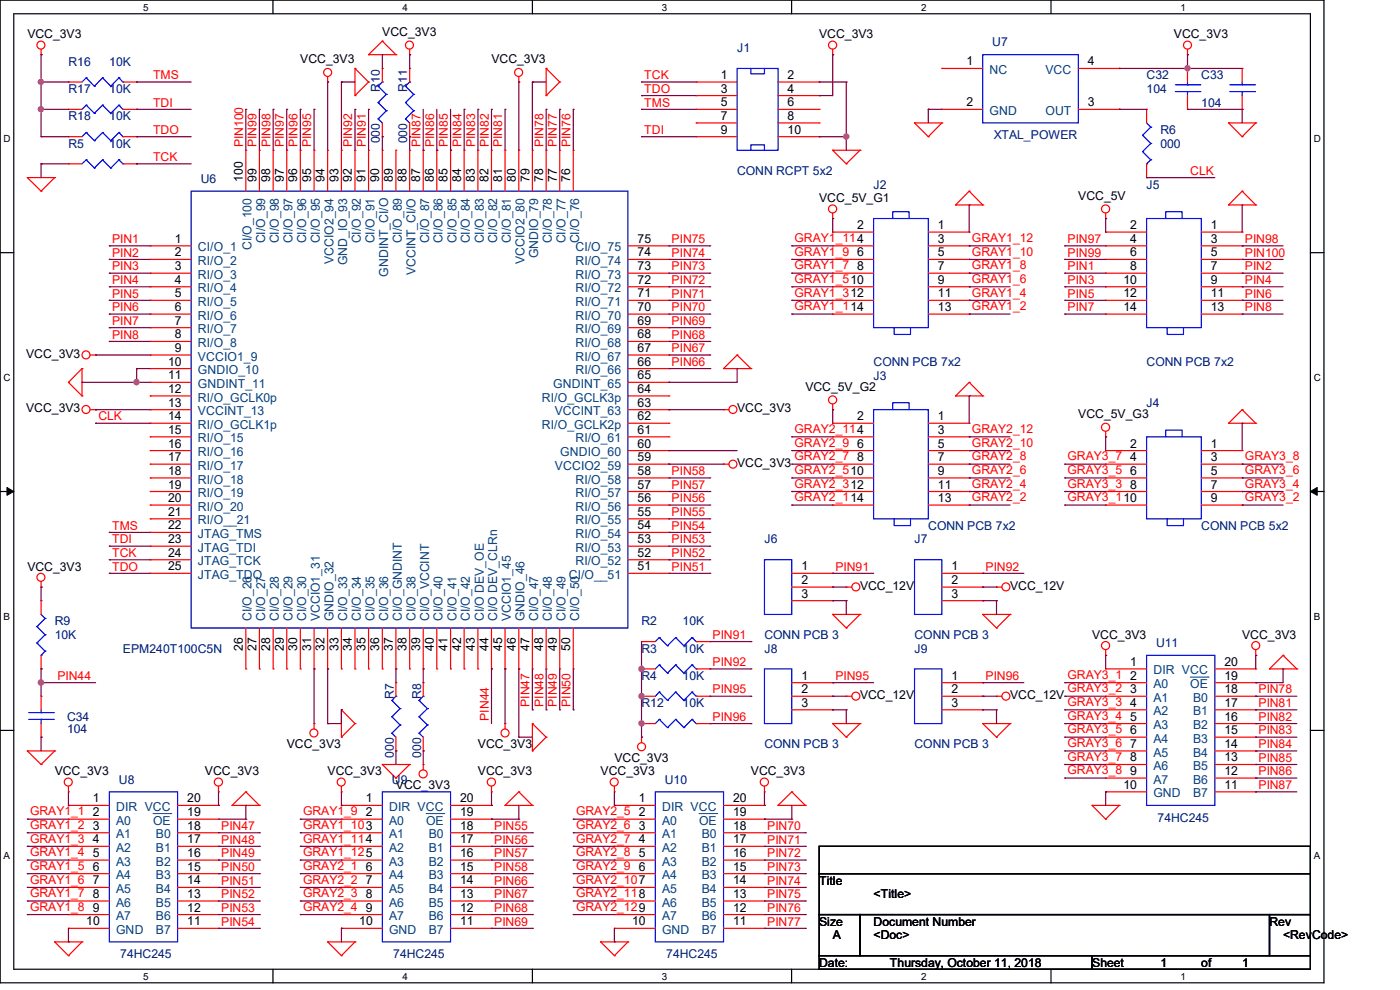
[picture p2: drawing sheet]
<svg xmlns="http://www.w3.org/2000/svg" width="297mm" height="210mm" viewBox="0 0 297 210" stroke-linecap="round" stroke-linejoin="round" font-family="sans-serif">
<defs><g id="words">
<g font-size="2.6">
<text x="5.8" y="8.1">VCC_3V3</text>
<text x="81.1" y="7.6">VCC_3V3</text>
<text x="173.8" y="8.1">VCC_3V3</text>
<text x="249" y="8.1">VCC_3V3</text>
<text x="63.7" y="13.4">VCC_3V3</text>
<text x="104.3" y="13.4">VCC_3V3</text>
<text x="152.9" y="16.8">1</text>
<text x="167.1" y="16.8">2</text>
<text x="205" y="13.9">1</text>
<text x="230.8" y="13.9">4</text>
<text x="152.9" y="19.6">3</text>
<text x="152.9" y="22.6">5</text>
<text x="167.1" y="19.6">4</text>
<text x="167.1" y="22.6">6</text>
<text x="205" y="22.6">2</text>
<text x="230.8" y="22.6">3</text>
<text x="152.9" y="25.4">7</text>
<text x="152.9" y="28.4">9</text>
<text x="167.1" y="25.4">8</text>
<text x="167.1" y="28.4">10</text>
<text x="51.5" y="38.5" transform="rotate(-90 51.5 38.5)">100</text>
<text x="54.4" y="38.5" transform="rotate(-90 54.4 38.5)">99</text>
<text x="57.3" y="38.5" transform="rotate(-90 57.3 38.5)">98</text>
<text x="60.2" y="38.5" transform="rotate(-90 60.2 38.5)">97</text>
<text x="63.1" y="38.5" transform="rotate(-90 63.1 38.5)">96</text>
<text x="66" y="38.5" transform="rotate(-90 66 38.5)">95</text>
<text x="68.9" y="38.5" transform="rotate(-90 68.9 38.5)">94</text>
<text x="71.8" y="38.5" transform="rotate(-90 71.8 38.5)">93</text>
<text x="74.7" y="38.5" transform="rotate(-90 74.7 38.5)">92</text>
<text x="77.6" y="38.5" transform="rotate(-90 77.6 38.5)">91</text>
<text x="80.5" y="38.5" transform="rotate(-90 80.5 38.5)">90</text>
<text x="83.4" y="38.5" transform="rotate(-90 83.4 38.5)">89</text>
<text x="86.3" y="38.5" transform="rotate(-90 86.3 38.5)">88</text>
<text x="89.2" y="38.5" transform="rotate(-90 89.2 38.5)">87</text>
<text x="92" y="38.5" transform="rotate(-90 92 38.5)">86</text>
<text x="95" y="38.5" transform="rotate(-90 95 38.5)">85</text>
<text x="97.8" y="38.5" transform="rotate(-90 97.8 38.5)">84</text>
<text x="100.8" y="38.5" transform="rotate(-90 100.8 38.5)">83</text>
<text x="103.6" y="38.5" transform="rotate(-90 103.6 38.5)">82</text>
<text x="106.5" y="38.5" transform="rotate(-90 106.5 38.5)">81</text>
<text x="109.4" y="38.5" transform="rotate(-90 109.4 38.5)">80</text>
<text x="112.3" y="38.5" transform="rotate(-90 112.3 38.5)">79</text>
<text x="115.2" y="38.5" transform="rotate(-90 115.2 38.5)">78</text>
<text x="118.1" y="38.5" transform="rotate(-90 118.1 38.5)">77</text>
<text x="121" y="38.5" transform="rotate(-90 121 38.5)">76</text>
<text x="173.8" y="42.9">VCC_5V_G1</text>
<text x="228.8" y="42.3">VCC_5V</text>
<text x="37.1" y="51.5">1</text>
<text x="135.3" y="51.5">75</text>
<text x="181.9" y="48.6">2</text>
<text x="199" y="48.6">1</text>
<text x="199" y="51.5">3</text>
<text x="239.8" y="48.6">2</text>
<text x="239.8" y="51.5">4</text>
<text x="256.9" y="48.6">1</text>
<text x="256.9" y="51.5">3</text>
<text x="37.1" y="54.4">2</text>
<text x="37.1" y="57.3">3</text>
<text x="135.3" y="57.3">73</text>
<text x="135.3" y="54.4">74</text>
<text x="181.9" y="54.4">6</text>
<text x="181.9" y="57.3">8</text>
<text x="199" y="54.4">5</text>
<text x="199" y="57.3">7</text>
<text x="239.8" y="54.4">6</text>
<text x="239.8" y="57.3">8</text>
<text x="256.9" y="54.4">5</text>
<text x="256.9" y="57.3">7</text>
<text x="37.1" y="60.2">4</text>
<text x="37.1" y="63.1">5</text>
<text x="37.1" y="66">6</text>
<text x="135.3" y="66">70</text>
<text x="135.3" y="63.1">71</text>
<text x="135.3" y="60.2">72</text>
<text x="199" y="60.2">9</text>
<text x="199" y="63.1">11</text>
<text x="199" y="66">13</text>
<text x="238.3" y="60.2">10</text>
<text x="238.3" y="63.1">12</text>
<text x="238.3" y="66">14</text>
<text x="256.9" y="60.2">9</text>
<text x="256.9" y="63.1">11</text>
<text x="256.9" y="66">13</text>
<text x="37.1" y="68.9">7</text>
<text x="37.1" y="71.8">8</text>
<text x="135.3" y="71.8">68</text>
<text x="135.3" y="68.9">69</text>
<text x="5.5" y="75.9">VCC_3V3</text>
<text x="35.6" y="77.6">10</text>
<text x="37.1" y="74.7">9</text>
<text x="135.3" y="77.6">66</text>
<text x="135.3" y="74.7">67</text>
<text x="35.6" y="80.5">11</text>
<text x="35.6" y="83.4">12</text>
<text x="135.3" y="83.4">64</text>
<text x="135.3" y="80.5">65</text>
<text x="170.9" y="82.8">VCC_5V_G2</text>
<text x="5.5" y="87.5">VCC_3V3</text>
<text x="35.6" y="86.3">13</text>
<text x="35.6" y="89.2">14</text>
<text x="135.3" y="89.2">62</text>
<text x="135.3" y="86.3">63</text>
<text x="156.4" y="87.5">VCC_3V3</text>
<text x="181.9" y="89.2">2</text>
<text x="199" y="89.2">1</text>
<text x="228.8" y="88.6">VCC_5V_G3</text>
<text x="35.6" y="92">15</text>
<text x="35.6" y="95">16</text>
<text x="135.3" y="95">60</text>
<text x="135.3" y="92">61</text>
<text x="181.9" y="95">6</text>
<text x="199" y="92">3</text>
<text x="199" y="95">5</text>
<text x="239.8" y="95">2</text>
<text x="256.9" y="95">1</text>
<text x="35.6" y="97.8">17</text>
<text x="35.6" y="100.8">18</text>
<text x="135.3" y="100.8">58</text>
<text x="135.3" y="97.8">59</text>
<text x="156.4" y="99.1">VCC_3V3</text>
<text x="181.9" y="97.8">8</text>
<text x="199" y="97.8">7</text>
<text x="199" y="100.8">9</text>
<text x="239.8" y="97.8">4</text>
<text x="239.8" y="100.8">6</text>
<text x="256.9" y="97.8">3</text>
<text x="256.9" y="100.8">5</text>
<text x="35.6" y="103.6">19</text>
<text x="35.6" y="106.5">20</text>
<text x="135.3" y="106.5">56</text>
<text x="135.3" y="103.6">57</text>
<text x="199" y="103.6">11</text>
<text x="199" y="106.5">13</text>
<text x="239.8" y="103.6">8</text>
<text x="256.9" y="103.6">7</text>
<text x="256.9" y="106.5">9</text>
<text x="35.6" y="109.4">21</text>
<text x="35.6" y="112.3">22</text>
<text x="135.3" y="112.3">54</text>
<text x="135.3" y="109.4">55</text>
<text x="35.6" y="115.2">23</text>
<text x="35.6" y="118.1">24</text>
<text x="135.3" y="118.1">52</text>
<text x="135.3" y="115.2">53</text>
<text x="5.8" y="121.1">VCC_3V3</text>
<text x="35.6" y="121">25</text>
<text x="135.3" y="121">51</text>
<text x="170" y="121">1</text>
<text x="170" y="123.9">2</text>
<text x="182.5" y="125.1">VCC_12V</text>
<text x="201.8" y="121">1</text>
<text x="201.8" y="123.9">2</text>
<text x="214.3" y="125.1">VCC_12V</text>
<text x="170" y="126.8">3</text>
<text x="201.8" y="126.8">3</text>
<text x="231.7" y="135.6">VCC_3V3</text>
<text x="263.5" y="135.6">VCC_3V3</text>
<text x="51.5" y="138.1" transform="rotate(-90 51.5 138.1)">26</text>
<text x="54.4" y="138.1" transform="rotate(-90 54.4 138.1)">27</text>
<text x="57.3" y="138.1" transform="rotate(-90 57.3 138.1)">28</text>
<text x="60.2" y="138.1" transform="rotate(-90 60.2 138.1)">29</text>
<text x="63.1" y="138.1" transform="rotate(-90 63.1 138.1)">30</text>
<text x="66" y="138.1" transform="rotate(-90 66 138.1)">31</text>
<text x="68.9" y="138.1" transform="rotate(-90 68.9 138.1)">32</text>
<text x="71.8" y="138.1" transform="rotate(-90 71.8 138.1)">33</text>
<text x="74.7" y="138.1" transform="rotate(-90 74.7 138.1)">34</text>
<text x="77.6" y="138.1" transform="rotate(-90 77.6 138.1)">35</text>
<text x="80.5" y="138.1" transform="rotate(-90 80.5 138.1)">36</text>
<text x="83.4" y="138.1" transform="rotate(-90 83.4 138.1)">37</text>
<text x="86.3" y="138.1" transform="rotate(-90 86.3 138.1)">38</text>
<text x="89.2" y="138.1" transform="rotate(-90 89.2 138.1)">39</text>
<text x="92" y="138.1" transform="rotate(-90 92 138.1)">40</text>
<text x="95" y="138.1" transform="rotate(-90 95 138.1)">41</text>
<text x="97.8" y="138.1" transform="rotate(-90 97.8 138.1)">42</text>
<text x="100.8" y="138.1" transform="rotate(-90 100.8 138.1)">43</text>
<text x="103.6" y="138.1" transform="rotate(-90 103.6 138.1)">44</text>
<text x="106.5" y="138.1" transform="rotate(-90 106.5 138.1)">45</text>
<text x="109.4" y="138.1" transform="rotate(-90 109.4 138.1)">46</text>
<text x="112.3" y="138.1" transform="rotate(-90 112.3 138.1)">47</text>
<text x="115.2" y="138.1" transform="rotate(-90 115.2 138.1)">48</text>
<text x="118.1" y="138.1" transform="rotate(-90 118.1 138.1)">49</text>
<text x="121" y="138.1" transform="rotate(-90 121 138.1)">50</text>
<text x="239.8" y="141.3">1</text>
<text x="259.8" y="141.3">20</text>
<text x="170" y="144.2">1</text>
<text x="170" y="147.1">2</text>
<text x="170" y="149.9">3</text>
<text x="182.5" y="148.3">VCC_12V</text>
<text x="201.8" y="144.2">1</text>
<text x="201.8" y="147.1">2</text>
<text x="201.8" y="149.9">3</text>
<text x="214.3" y="148.3">VCC_12V</text>
<text x="239.8" y="144.2">2</text>
<text x="239.8" y="147.1">3</text>
<text x="239.8" y="149.9">4</text>
<text x="259.8" y="149.9">17</text>
<text x="259.8" y="147.1">18</text>
<text x="259.8" y="144.2">19</text>
<text x="239.8" y="152.9">5</text>
<text x="239.8" y="155.7">6</text>
<text x="259.8" y="155.7">15</text>
<text x="259.8" y="152.9">16</text>
<text x="60.8" y="158.7">VCC_3V3</text>
<text x="101.4" y="158.7">VCC_3V3</text>
<text x="130.3" y="161.6">VCC_3V3</text>
<text x="239.8" y="158.7">7</text>
<text x="239.8" y="161.5">8</text>
<text x="259.8" y="161.5">13</text>
<text x="259.8" y="158.7">14</text>
<text x="11.6" y="164.5">VCC_3V3</text>
<text x="43.5" y="164.5">VCC_3V3</text>
<text x="69.5" y="164.5">VCC_3V3</text>
<text x="84" y="167.4">VCC_3V3</text>
<text x="101.4" y="164.5">VCC_3V3</text>
<text x="127.4" y="164.5">VCC_3V3</text>
<text x="159.3" y="164.5">VCC_3V3</text>
<text x="238.3" y="167.3">10</text>
<text x="239.8" y="164.4">9</text>
<text x="259.8" y="167.3">11</text>
<text x="259.8" y="164.4">12</text>
<text x="19.7" y="170.2">1</text>
<text x="19.7" y="173.1">2</text>
<text x="39.7" y="173.1">19</text>
<text x="39.7" y="170.2">20</text>
<text x="77.6" y="170.2">1</text>
<text x="77.6" y="173.1">2</text>
<text x="97.6" y="173.1">19</text>
<text x="97.6" y="170.2">20</text>
<text x="135.6" y="170.2">1</text>
<text x="135.6" y="173.1">2</text>
<text x="155.5" y="173.1">19</text>
<text x="155.5" y="170.2">20</text>
<text x="19.7" y="176">3</text>
<text x="19.7" y="178.9">4</text>
<text x="39.7" y="178.9">17</text>
<text x="39.7" y="176">18</text>
<text x="97.6" y="178.9">17</text>
<text x="97.6" y="176">18</text>
<text x="135.6" y="176">3</text>
<text x="135.6" y="178.9">4</text>
<text x="155.5" y="178.9">17</text>
<text x="155.5" y="176">18</text>
<text x="19.7" y="181.8">5</text>
<text x="19.7" y="184.7">6</text>
<text x="39.7" y="184.7">15</text>
<text x="39.7" y="181.8">16</text>
<text x="77.6" y="184.7">6</text>
<text x="97.6" y="184.7">15</text>
<text x="97.6" y="181.8">16</text>
<text x="135.6" y="181.8">5</text>
<text x="135.6" y="184.7">6</text>
<text x="155.5" y="184.7">15</text>
<text x="155.5" y="181.8">16</text>
<text x="19.7" y="187.6">7</text>
<text x="19.7" y="190.5">8</text>
<text x="39.7" y="190.5">13</text>
<text x="39.7" y="187.6">14</text>
<text x="77.6" y="187.6">7</text>
<text x="77.6" y="190.5">8</text>
<text x="97.6" y="190.5">13</text>
<text x="97.6" y="187.6">14</text>
<text x="155.5" y="190.5">13</text>
<text x="155.5" y="187.6">14</text>
<text x="173.8" y="187.7">Title</text>
<text x="185.3" y="190.6">&lt;Title&gt;</text>
<text x="18.3" y="196.3">10</text>
<text x="19.7" y="193.4">9</text>
<text x="39.7" y="196.3">11</text>
<text x="39.7" y="193.4">12</text>
<text x="76.2" y="196.3">10</text>
<text x="77.6" y="193.4">9</text>
<text x="97.6" y="196.3">11</text>
<text x="97.6" y="193.4">12</text>
<text x="134.1" y="196.3">10</text>
<text x="155.5" y="196.3">11</text>
<text x="155.5" y="193.4">12</text>
<text x="173.8" y="196.3">Size</text>
<text x="185.3" y="196.3">Document Number</text>
<text x="269.3" y="196.3">Rev</text>
<text x="176.7" y="199.3">A</text>
<text x="185.3" y="199.3">&lt;Doc&gt;</text>
<text x="272.2" y="199.3">&lt;RevCode&gt;</text>
<text x="173.8" y="205.1">Date:</text>
<text x="188.8" y="205.1">Thursday, October 11, 2018</text>
<text x="231.7" y="205.1">Sheet</text>
<text x="246.2" y="205.1">1</text>
<text x="254.8" y="205.1">of</text>
<text x="263.5" y="205.1">1</text>
</g>
<g font-size="2.6" fill="#000080">
<text x="156.4" y="11">J1</text>
<text x="210.5" y="9.9">U7</text>
<text x="14.5" y="13.9">R16</text>
<text x="23.2" y="13.9">10K</text>
<text x="243.2" y="16.8">C32</text>
<text x="254.8" y="16.8">C33</text>
<text x="14.5" y="19.7">R17</text>
<text x="23.2" y="19.7">10K</text>
<text x="80.6" y="19.4" transform="rotate(-90 80.6 19.4)">R10</text>
<text x="86.4" y="19.4" transform="rotate(-90 86.4 19.4)">R11</text>
<text x="243.2" y="19.7">104</text>
<text x="254.8" y="22.6">104</text>
<text x="14.5" y="25.5">R18</text>
<text x="23.2" y="25.5">10K</text>
<text x="210.8" y="29.6">XTAL_POWER</text>
<text x="246.2" y="28.4">R6</text>
<text x="14.5" y="31.3">R5</text>
<text x="23.2" y="31.3">10K</text>
<text x="80.6" y="30.4" transform="rotate(-90 80.6 30.4)">000</text>
<text x="86.4" y="30.4" transform="rotate(-90 86.4 30.4)">000</text>
<text x="246.2" y="31.3">000</text>
<text x="42.6" y="38.8">U6</text>
<text x="156.4" y="37.1">CONN RCPT 5x2</text>
<text x="185.3" y="40">J2</text>
<text x="243.2" y="40">J5</text>
<text x="185.3" y="77.6">CONN PCB 7x2</text>
<text x="243.2" y="77.6">CONN PCB 7x2</text>
<text x="185.3" y="80.5">J3</text>
<text x="243.2" y="86.3">J4</text>
<text x="196.9" y="112.4">CONN PCB 7x2</text>
<text x="254.8" y="112.4">CONN PCB 5x2</text>
<text x="162.2" y="115.3">J6</text>
<text x="194" y="115.3">J7</text>
<text x="11.6" y="132.7">R9</text>
<text x="11.6" y="135.6">10K</text>
<text x="136.1" y="132.7">R2</text>
<text x="144.8" y="132.7">10K</text>
<text x="162.2" y="135.6">CONN PCB 3</text>
<text x="194" y="135.6">CONN PCB 3</text>
<text x="245.3" y="137.3">U11</text>
<text x="26.1" y="138.4">EPM240T100C5N</text>
<text x="136.1" y="138.4">R3</text>
<text x="144.8" y="138.4">10K</text>
<text x="162.2" y="138.4">J8</text>
<text x="194" y="138.4">J9</text>
<text x="83.5" y="148.3" transform="rotate(-90 83.5 148.3)">R7</text>
<text x="89.3" y="148.3" transform="rotate(-90 89.3 148.3)">R8</text>
<text x="136.1" y="144.2">R4</text>
<text x="144.8" y="144.2">10K</text>
<text x="14.2" y="152.9">C34</text>
<text x="14.2" y="155.5">104</text>
<text x="136.1" y="150">R12</text>
<text x="144.8" y="150">10K</text>
<text x="83.5" y="160.7" transform="rotate(-90 83.5 160.7)">000</text>
<text x="89.3" y="160.7" transform="rotate(-90 89.3 160.7)">000</text>
<text x="162.2" y="158.7">CONN PCB 3</text>
<text x="194" y="158.7">CONN PCB 3</text>
<text x="25.2" y="166.2">U8</text>
<text x="83.1" y="166.2">U9</text>
<text x="141.1" y="166.2">U10</text>
<text x="245.6" y="174.4">74HC245</text>
<text x="25.5" y="203.3">74HC245</text>
<text x="83.4" y="203.3">74HC245</text>
<text x="141.4" y="203.3">74HC245</text>
</g>
<g font-size="2.6" fill="#f00">
<text x="32.5" y="16.8">TMS</text>
<text x="136.7" y="16.8">TCK</text>
<text x="32.5" y="22.6">TDI</text>
<text x="136.7" y="19.7">TDO</text>
<text x="136.7" y="22.6">TMS</text>
<text x="32.5" y="28.4">TDO</text>
<text x="136.7" y="28.4">TDI</text>
<text x="32.5" y="34.2">TCK</text>
<text x="51.6" y="31.3" transform="rotate(-90 51.6 31.3)">PIN100</text>
<text x="54.4" y="31.3" transform="rotate(-90 54.4 31.3)">PIN99</text>
<text x="57.4" y="31.3" transform="rotate(-90 57.4 31.3)">PIN98</text>
<text x="60.2" y="31.3" transform="rotate(-90 60.2 31.3)">PIN97</text>
<text x="63.1" y="31.3" transform="rotate(-90 63.1 31.3)">PIN96</text>
<text x="66" y="31.3" transform="rotate(-90 66 31.3)">PIN95</text>
<text x="74.7" y="31.3" transform="rotate(-90 74.7 31.3)">PIN92</text>
<text x="77.6" y="31.3" transform="rotate(-90 77.6 31.3)">PIN91</text>
<text x="89.2" y="31.3" transform="rotate(-90 89.2 31.3)">PIN87</text>
<text x="92.1" y="31.3" transform="rotate(-90 92.1 31.3)">PIN86</text>
<text x="95" y="31.3" transform="rotate(-90 95 31.3)">PIN85</text>
<text x="97.9" y="31.3" transform="rotate(-90 97.9 31.3)">PIN84</text>
<text x="100.8" y="31.3" transform="rotate(-90 100.8 31.3)">PIN83</text>
<text x="103.7" y="31.3" transform="rotate(-90 103.7 31.3)">PIN82</text>
<text x="106.6" y="31.3" transform="rotate(-90 106.6 31.3)">PIN81</text>
<text x="115.3" y="31.3" transform="rotate(-90 115.3 31.3)">PIN78</text>
<text x="118.2" y="31.3" transform="rotate(-90 118.2 31.3)">PIN77</text>
<text x="121" y="31.3" transform="rotate(-90 121 31.3)">PIN76</text>
<text x="252.5" y="37.1">CLK</text>
<text x="23.8" y="51.6">PIN1</text>
<text x="142.5" y="51.6">PIN75</text>
<text x="168.6" y="51.4">GRAY1_114</text>
<text x="206.2" y="51.4">GRAY1_12</text>
<text x="226.5" y="51.6">PIN97</text>
<text x="264.1" y="51.6">PIN98</text>
<text x="23.8" y="54.4">PIN2</text>
<text x="23.8" y="57.4">PIN3</text>
<text x="142.5" y="54.4">PIN74</text>
<text x="142.5" y="57.4">PIN73</text>
<text x="168.6" y="54.2">GRAY1_9</text>
<text x="168.6" y="57.2">GRAY1_7</text>
<text x="206.2" y="54.2">GRAY1_10</text>
<text x="206.2" y="57.2">GRAY1_8</text>
<text x="226.5" y="54.4">PIN99</text>
<text x="226.5" y="57.4">PIN1</text>
<text x="264.1" y="54.4">PIN100</text>
<text x="264.1" y="57.4">PIN2</text>
<text x="23.8" y="60.2">PIN4</text>
<text x="23.8" y="63.1">PIN5</text>
<text x="142.5" y="60.2">PIN72</text>
<text x="142.5" y="63.1">PIN71</text>
<text x="168.6" y="60">GRAY1_510</text>
<text x="168.6" y="62.9">GRAY1_312</text>
<text x="168.6" y="65.8">GRAY1_114</text>
<text x="206.2" y="60">GRAY1_6</text>
<text x="206.2" y="62.9">GRAY1_4</text>
<text x="206.2" y="65.8">GRAY1_2</text>
<text x="226.5" y="60.2">PIN3</text>
<text x="226.5" y="63.1">PIN5</text>
<text x="264.1" y="60.2">PIN4</text>
<text x="264.1" y="63.1">PIN6</text>
<text x="23.8" y="66">PIN6</text>
<text x="23.8" y="68.9">PIN7</text>
<text x="23.8" y="71.8">PIN8</text>
<text x="142.5" y="66">PIN70</text>
<text x="142.5" y="68.9">PIN69</text>
<text x="142.5" y="71.8">PIN68</text>
<text x="226.5" y="66">PIN7</text>
<text x="264.1" y="66">PIN8</text>
<text x="142.5" y="74.7">PIN67</text>
<text x="142.5" y="77.6">PIN66</text>
<text x="20.9" y="89.2">CLK</text>
<text x="168.6" y="91.9">GRAY2_114</text>
<text x="168.6" y="94.8">GRAY2_9</text>
<text x="206.2" y="91.9">GRAY2_12</text>
<text x="206.2" y="94.8">GRAY2_10</text>
<text x="142.5" y="100.8">PIN58</text>
<text x="168.6" y="97.7">GRAY2_7</text>
<text x="168.6" y="100.6">GRAY2_510</text>
<text x="206.2" y="97.7">GRAY2_8</text>
<text x="206.2" y="100.6">GRAY2_6</text>
<text x="226.5" y="97.7">GRAY3_7</text>
<text x="226.5" y="100.6">GRAY3_5</text>
<text x="264.1" y="97.7">GRAY3_8</text>
<text x="264.1" y="100.6">GRAY3_6</text>
<text x="142.5" y="106.6">PIN56</text>
<text x="142.5" y="103.7">PIN57</text>
<text x="168.6" y="103.5">GRAY2_312</text>
<text x="168.6" y="106.3">GRAY2_114</text>
<text x="206.2" y="103.5">GRAY2_4</text>
<text x="206.2" y="106.3">GRAY2_2</text>
<text x="226.5" y="103.5">GRAY3_3</text>
<text x="226.5" y="106.3">GRAY3_110</text>
<text x="264.1" y="103.5">GRAY3_4</text>
<text x="264.1" y="106.3">GRAY3_2</text>
<text x="23.8" y="112.4">TMS</text>
<text x="142.5" y="112.4">PIN54</text>
<text x="142.5" y="109.5">PIN55</text>
<text x="23.8" y="115.3">TDI</text>
<text x="23.8" y="118.2">TCK</text>
<text x="142.5" y="118.2">PIN52</text>
<text x="142.5" y="115.3">PIN53</text>
<text x="23.8" y="121">TDO</text>
<text x="142.5" y="121">PIN51</text>
<text x="177.2" y="121">PIN91</text>
<text x="209.1" y="121">PIN92</text>
<text x="151.2" y="135.5">PIN91</text>
<text x="151.2" y="141.3">PIN92</text>
<text x="12.2" y="144.2">PIN44</text>
<text x="112.4" y="150" transform="rotate(-90 112.4 150)">PIN47</text>
<text x="115.3" y="150" transform="rotate(-90 115.3 150)">PIN48</text>
<text x="118.2" y="150" transform="rotate(-90 118.2 150)">PIN49</text>
<text x="121" y="150" transform="rotate(-90 121 150)">PIN50</text>
<text x="151.2" y="147.1">PIN95</text>
<text x="177.2" y="144.2">PIN95</text>
<text x="209.1" y="144.2">PIN96</text>
<text x="226.5" y="146.9">GRAY3_2</text>
<text x="226.5" y="144">GRAY3_1</text>
<text x="226.5" y="149.8">GRAY3_3</text>
<text x="267" y="150">PIN81</text>
<text x="267" y="147.1">PIN78</text>
<text x="103.7" y="152.9" transform="rotate(-90 103.7 152.9)">PIN44</text>
<text x="151.2" y="152.9">PIN96</text>
<text x="226.5" y="155.6">GRAY3_5</text>
<text x="226.5" y="152.7">GRAY3_4</text>
<text x="267" y="155.8">PIN83</text>
<text x="267" y="152.9">PIN82</text>
<text x="226.5" y="161.4">GRAY3_7</text>
<text x="226.5" y="158.5">GRAY3_6</text>
<text x="267" y="161.6">PIN85</text>
<text x="267" y="158.7">PIN84</text>
<text x="226.5" y="164.3">GRAY3_8</text>
<text x="267" y="164.5">PIN86</text>
<text x="267" y="167.4">PIN87</text>
<text x="6.4" y="173">GRAY1_1</text>
<text x="64.3" y="173">GRAY1_9</text>
<text x="122.2" y="173">GRAY2_5</text>
<text x="6.4" y="175.9">GRAY1_2</text>
<text x="6.4" y="178.7">GRAY1_3</text>
<text x="46.9" y="176.1">PIN47</text>
<text x="46.9" y="178.9">PIN48</text>
<text x="64.3" y="175.9">GRAY1_103</text>
<text x="64.3" y="178.7">GRAY1_114</text>
<text x="104.9" y="176.1">PIN55</text>
<text x="104.9" y="178.9">PIN56</text>
<text x="122.2" y="175.9">GRAY2_6</text>
<text x="122.2" y="178.7">GRAY2_7</text>
<text x="162.8" y="176.1">PIN70</text>
<text x="162.8" y="178.9">PIN71</text>
<text x="6.4" y="181.7">GRAY1_4</text>
<text x="6.4" y="184.5">GRAY1_5</text>
<text x="46.9" y="181.9">PIN49</text>
<text x="46.9" y="184.7">PIN50</text>
<text x="64.3" y="181.7">GRAY1_125</text>
<text x="64.3" y="184.5">GRAY2_1</text>
<text x="104.9" y="181.9">PIN57</text>
<text x="104.9" y="184.7">PIN58</text>
<text x="122.2" y="181.7">GRAY2_8</text>
<text x="122.2" y="184.5">GRAY2_9</text>
<text x="162.8" y="181.9">PIN72</text>
<text x="162.8" y="184.7">PIN73</text>
<text x="6.4" y="187.5">GRAY1_6</text>
<text x="6.4" y="190.3">GRAY1_7</text>
<text x="46.9" y="187.7">PIN51</text>
<text x="46.9" y="190.5">PIN52</text>
<text x="64.3" y="187.5">GRAY2_2</text>
<text x="64.3" y="190.3">GRAY2_3</text>
<text x="104.9" y="187.7">PIN66</text>
<text x="104.9" y="190.5">PIN67</text>
<text x="122.2" y="187.5">GRAY2_107</text>
<text x="122.2" y="190.3">GRAY2_118</text>
<text x="162.8" y="187.7">PIN74</text>
<text x="162.8" y="190.5">PIN75</text>
<text x="6.4" y="193.2">GRAY1_8</text>
<text x="46.9" y="193.4">PIN53</text>
<text x="46.9" y="196.3">PIN54</text>
<text x="64.3" y="193.2">GRAY2_4</text>
<text x="104.9" y="193.4">PIN68</text>
<text x="104.9" y="196.3">PIN69</text>
<text x="122.2" y="193.2">GRAY2_129</text>
<text x="162.8" y="193.4">PIN76</text>
<text x="162.8" y="196.3">PIN77</text>
</g>
<g font-size="2.6" fill="#004080">
<text x="209.9" y="15.7">NC</text>
<text x="221.8" y="15.7">VCC</text>
<text x="209.9" y="24.4">GND</text>
<text x="221.8" y="24.4">OUT</text>
<text x="42" y="53.3">CI/O_1</text>
<text x="53.4" y="53.1" transform="rotate(-90 53.4 53.1)">CI/O_100</text>
<text x="56.3" y="51.6" transform="rotate(-90 56.3 51.6)">CI/O_99</text>
<text x="59.2" y="51.6" transform="rotate(-90 59.2 51.6)">CI/O_98</text>
<text x="62.1" y="51.6" transform="rotate(-90 62.1 51.6)">CI/O_97</text>
<text x="64.9" y="51.6" transform="rotate(-90 64.9 51.6)">CI/O_96</text>
<text x="67.9" y="51.6" transform="rotate(-90 67.9 51.6)">CI/O_95</text>
<text x="76.5" y="51.6" transform="rotate(-90 76.5 51.6)">CI/O_92</text>
<text x="79.4" y="51.6" transform="rotate(-90 79.4 51.6)">CI/O_91</text>
<text x="85.2" y="51.6" transform="rotate(-90 85.2 51.6)">CI/O_89</text>
<text x="91" y="51.6" transform="rotate(-90 91 51.6)">CI/O_87</text>
<text x="93.9" y="51.6" transform="rotate(-90 93.9 51.6)">CI/O_86</text>
<text x="96.8" y="51.6" transform="rotate(-90 96.8 51.6)">CI/O_85</text>
<text x="99.7" y="51.6" transform="rotate(-90 99.7 51.6)">CI/O_84</text>
<text x="102.6" y="51.6" transform="rotate(-90 102.6 51.6)">CI/O_83</text>
<text x="105.5" y="51.6" transform="rotate(-90 105.5 51.6)">CI/O_82</text>
<text x="108.4" y="51.6" transform="rotate(-90 108.4 51.6)">CI/O_81</text>
<text x="117.1" y="51.6" transform="rotate(-90 117.1 51.6)">CI/O_78</text>
<text x="120" y="51.6" transform="rotate(-90 120 51.6)">CI/O_77</text>
<text x="122.1" y="53.3">CI/O_75</text>
<text x="122.9" y="51.6" transform="rotate(-90 122.9 51.6)">CI/O_76</text>
<text x="42" y="56.2">RI/O_2</text>
<text x="42" y="59.1">RI/O_3</text>
<text x="70.7" y="56" transform="rotate(-90 70.7 56)">VCCIO2_94</text>
<text x="73.7" y="56.3" transform="rotate(-90 73.7 56.3)">GND_IO_93</text>
<text x="82.3" y="58.7" transform="rotate(-90 82.3 58.7)">GNDINT_CI/O</text>
<text x="88.1" y="58.4" transform="rotate(-90 88.1 58.4)">VCCINT_CI/O</text>
<text x="111.3" y="56" transform="rotate(-90 111.3 56)">VCCIO2_80</text>
<text x="114.2" y="54.8" transform="rotate(-90 114.2 54.8)">GNDIO_79</text>
<text x="122.1" y="59.1">RI/O_73</text>
<text x="122.1" y="56.2">RI/O_74</text>
<text x="42" y="62">RI/O_4</text>
<text x="42" y="64.9">RI/O_5</text>
<text x="122.1" y="64.9">RI/O_71</text>
<text x="122.1" y="62">RI/O_72</text>
<text x="42" y="67.8">RI/O_6</text>
<text x="42" y="70.7">RI/O_7</text>
<text x="122.1" y="70.7">RI/O_69</text>
<text x="122.1" y="67.8">RI/O_70</text>
<text x="42" y="73.6">RI/O_8</text>
<text x="42" y="76.5">VCCIO1_9</text>
<text x="122.1" y="76.5">RI/O_67</text>
<text x="122.1" y="73.6">RI/O_68</text>
<text x="42" y="79.4">GNDIO_10</text>
<text x="42" y="82.3">GNDINT_11</text>
<text x="117.4" y="82.3">GNDINT_65</text>
<text x="122.1" y="79.4">RI/O_66</text>
<text x="42" y="85.2">RI/O_GCLK0p</text>
<text x="42" y="88.1">VCCINT_13</text>
<text x="115" y="85.2">RI/O_GCLK3p</text>
<text x="117.7" y="88.1">VCCINT_63</text>
<text x="42" y="91">RI/O_GCLK1p</text>
<text x="42" y="93.9">RI/O_15</text>
<text x="115" y="91">RI/O_GCLK2p</text>
<text x="122.1" y="93.9">RI/O_61</text>
<text x="42" y="96.8">RI/O_16</text>
<text x="42" y="99.7">RI/O_17</text>
<text x="117.7" y="99.7">VCCIO2_59</text>
<text x="118.9" y="96.8">GNDIO_60</text>
<text x="42" y="102.6">RI/O_18</text>
<text x="42" y="105.5">RI/O_19</text>
<text x="122.1" y="105.5">RI/O_57</text>
<text x="122.1" y="102.6">RI/O_58</text>
<text x="42" y="108.3">RI/O_20</text>
<text x="42" y="111.3">RI/O__21</text>
<text x="122.1" y="111.3">RI/O_55</text>
<text x="122.1" y="108.3">RI/O_56</text>
<text x="42" y="114.1">JTAG_TMS</text>
<text x="42" y="117">JTAG_TDI</text>
<text x="42" y="119.9">JTAG_TCK</text>
<text x="122.1" y="119.9">RI/O_52</text>
<text x="122.1" y="117">RI/O_53</text>
<text x="122.1" y="114.1">RI/O_54</text>
<text x="42" y="122.8">JTAG_TDO</text>
<text x="120.6" y="122.8">CI/O__51</text>
<text x="53.4" y="131.8" transform="rotate(-90 53.4 131.8)">CI/O_26</text>
<text x="56.3" y="131.8" transform="rotate(-90 56.3 131.8)">CI/O_27</text>
<text x="59.2" y="131.8" transform="rotate(-90 59.2 131.8)">CI/O_28</text>
<text x="62.1" y="131.8" transform="rotate(-90 62.1 131.8)">CI/O_29</text>
<text x="64.9" y="131.8" transform="rotate(-90 64.9 131.8)">CI/O_30</text>
<text x="67.9" y="131.8" transform="rotate(-90 67.9 131.8)">VCCIO1_31</text>
<text x="70.7" y="131.8" transform="rotate(-90 70.7 131.8)">GNDIO_32</text>
<text x="73.7" y="131.8" transform="rotate(-90 73.7 131.8)">CI/O_33</text>
<text x="76.5" y="131.8" transform="rotate(-90 76.5 131.8)">CI/O_34</text>
<text x="79.4" y="131.8" transform="rotate(-90 79.4 131.8)">CI/O_35</text>
<text x="82.3" y="131.8" transform="rotate(-90 82.3 131.8)">CI/O_36</text>
<text x="85.2" y="131.8" transform="rotate(-90 85.2 131.8)">CI/O_GNDINT</text>
<text x="88.1" y="131.8" transform="rotate(-90 88.1 131.8)">CI/O_38</text>
<text x="91" y="131.8" transform="rotate(-90 91 131.8)">CI/O_VCCINT</text>
<text x="93.9" y="131.8" transform="rotate(-90 93.9 131.8)">CI/O_40</text>
<text x="96.8" y="131.8" transform="rotate(-90 96.8 131.8)">CI/O_41</text>
<text x="99.7" y="131.8" transform="rotate(-90 99.7 131.8)">CI/O_42</text>
<text x="102.6" y="131.8" transform="rotate(-90 102.6 131.8)">CI/O DEV_OE</text>
<text x="105.5" y="131.8" transform="rotate(-90 105.5 131.8)">CI/O DEV_CLRn</text>
<text x="108.4" y="131.8" transform="rotate(-90 108.4 131.8)">VCCIO1_45</text>
<text x="111.3" y="131.8" transform="rotate(-90 111.3 131.8)">GNDIO_46</text>
<text x="114.2" y="131.8" transform="rotate(-90 114.2 131.8)">CI/O_47</text>
<text x="117.1" y="131.8" transform="rotate(-90 117.1 131.8)">CI/O_48</text>
<text x="120" y="131.8" transform="rotate(-90 120 131.8)">CI/O_49</text>
<text x="122.9" y="131.8" transform="rotate(-90 122.9 131.8)">CI/O_50</text>
<text x="244.7" y="143.1">DIR VCC</text>
<text x="244.7" y="146">A0</text>
<text x="244.7" y="148.9">A1</text>
<text x="252.5" y="146">OE</text>
<text x="253.1" y="148.9">B0</text>
<text x="244.7" y="151.8">A2</text>
<text x="244.7" y="154.7">A3</text>
<text x="253.1" y="154.7">B2</text>
<text x="253.1" y="151.8">B1</text>
<text x="244.7" y="157.6">A4</text>
<text x="244.7" y="160.5">A5</text>
<text x="253.1" y="160.5">B4</text>
<text x="253.1" y="157.6">B3</text>
<text x="244.7" y="163.4">A6</text>
<text x="244.7" y="166.2">A7</text>
<text x="253.1" y="166.2">B6</text>
<text x="253.1" y="163.4">B5</text>
<text x="24.6" y="172">DIR VCC</text>
<text x="82.5" y="172">DIR VCC</text>
<text x="140.5" y="172">DIR VCC</text>
<text x="244.7" y="169.2">GND</text>
<text x="253.1" y="169.2">B7</text>
<text x="24.6" y="175">A0</text>
<text x="24.6" y="177.8">A1</text>
<text x="32.5" y="175">OE</text>
<text x="33.1" y="177.8">B0</text>
<text x="82.5" y="175">A0</text>
<text x="82.5" y="177.8">A1</text>
<text x="90.4" y="175">OE</text>
<text x="91" y="177.8">B0</text>
<text x="140.5" y="175">A0</text>
<text x="140.5" y="177.8">A1</text>
<text x="148.3" y="175">OE</text>
<text x="148.9" y="177.8">B0</text>
<text x="24.6" y="180.7">A2</text>
<text x="24.6" y="183.6">A3</text>
<text x="33.1" y="183.6">B2</text>
<text x="33.1" y="180.7">B1</text>
<text x="82.5" y="180.7">A2</text>
<text x="82.5" y="183.6">A3</text>
<text x="91" y="183.6">B2</text>
<text x="91" y="180.7">B1</text>
<text x="140.5" y="180.7">A2</text>
<text x="140.5" y="183.6">A3</text>
<text x="148.9" y="183.6">B2</text>
<text x="148.9" y="180.7">B1</text>
<text x="24.6" y="186.5">A4</text>
<text x="24.6" y="189.4">A5</text>
<text x="33.1" y="189.4">B4</text>
<text x="33.1" y="186.5">B3</text>
<text x="82.5" y="186.5">A4</text>
<text x="82.5" y="189.4">A5</text>
<text x="91" y="189.4">B4</text>
<text x="91" y="186.5">B3</text>
<text x="140.5" y="186.5">A4</text>
<text x="140.5" y="189.4">A5</text>
<text x="148.9" y="189.4">B4</text>
<text x="148.9" y="186.5">B3</text>
<text x="24.6" y="192.3">A6</text>
<text x="24.6" y="195.2">A7</text>
<text x="33.1" y="195.2">B6</text>
<text x="33.1" y="192.3">B5</text>
<text x="82.5" y="192.3">A6</text>
<text x="82.5" y="195.2">A7</text>
<text x="91" y="195.2">B6</text>
<text x="91" y="192.3">B5</text>
<text x="140.5" y="192.3">A6</text>
<text x="140.5" y="195.2">A7</text>
<text x="148.9" y="195.2">B6</text>
<text x="148.9" y="192.3">B5</text>
<text x="24.6" y="198.1">GND</text>
<text x="33.1" y="198.1">B7</text>
<text x="82.5" y="198.1">GND</text>
<text x="91" y="198.1">B7</text>
<text x="140.5" y="198.1">GND</text>
<text x="148.9" y="198.1">B7</text>
</g>
<g font-size="2.1">
<text x="30.4" y="2.2">5</text>
<text x="85.4" y="2.2">4</text>
<text x="140.4" y="2.2">3</text>
<text x="195.4" y="2.2">2</text>
<text x="250.4" y="2.2">1</text>
<text x=".8" y="30.1">D</text>
<text x="278.7" y="30.1">D</text>
<text x=".8" y="80.8">C</text>
<text x="278.7" y="80.8">C</text>
<text x=".8" y="131.5">B</text>
<text x="278.7" y="131.5">B</text>
<text x=".8" y="182.2">A</text>
<text x="278.7" y="182.2">A</text>
<text x="30.4" y="207.8">5</text>
<text x="85.4" y="207.8">4</text>
<text x="140.4" y="207.8">3</text>
<text x="195.4" y="207.8">2</text>
<text x="250.4" y="207.8">1</text>
</g>
</g></defs>
<path d="M0 0h280.9v208.5h-280.9zM2.9 2.9h275.1v202.7h-275.1z" fill="none" stroke="#000" stroke-width=".25"/>
<g fill="#fff">
<path d="M30.4 .3h1.1v2.4h-1.1z"/>
<path d="M30.4 205.9h1.1v2.3h-1.1z"/>
</g>
<path d="M57.9 0v2.9M57.9 205.6v2.9" fill="none" stroke="#000" stroke-width=".25"/>
<g fill="#fff">
<path d="M85.4 .3h1.1v2.4h-1.1z"/>
<path d="M85.4 205.9h1.1v2.3h-1.1z"/>
</g>
<path d="M112.9 0v2.9M112.9 205.6v2.9" fill="none" stroke="#000" stroke-width=".25"/>
<g fill="#fff">
<path d="M140.4 .3h1.2v2.4h-1.2z"/>
<path d="M140.4 205.9h1.2v2.3h-1.2z"/>
</g>
<path d="M167.9 0v2.9M167.9 205.6v2.9" fill="none" stroke="#000" stroke-width=".25"/>
<g fill="#fff">
<path d="M195.4 .3h1.2v2.4h-1.2z"/>
<path d="M195.4 205.9h1.2v2.3h-1.2z"/>
</g>
<path d="M223 0v2.9M223 205.6v2.9" fill="none" stroke="#000" stroke-width=".25"/>
<g fill="#fff">
<path d="M250.4 .3h1.2v2.4h-1.2z"/>
<path d="M250.4 205.9h1.2v2.3h-1.2z"/>
<path d="M.8 28.2h1.4v2.4h-1.4z"/>
<path d="M278.7 28.2h1.5v2.4h-1.5z"/>
<path d="M.8 78.9h1.4v2.3h-1.4z"/>
<path d="M278.7 78.9h1.5v2.3h-1.5z"/>
</g>
<path d="M0 53.6h2.9M278 53.6h2.9" fill="none" stroke="#000" stroke-width=".25"/>
<g fill="#fff">
<path d="M.8 129.6h1.3v2.3h-1.3z"/>
<path d="M278.7 129.6h1.4v2.3h-1.4z"/>
</g>
<path d="M0 104.3h2.9M278 104.3h2.9" fill="none" stroke="#000" stroke-width=".25"/>
<path d="M1.5 103.4l1.4 .9-1.4 .8zM278 104.3l1.4-.9v1.7z" fill="#000" stroke="#000" stroke-width=".21"/>
<g fill="#fff">
<path d="M.8 180.3h1.3v2.3h-1.3z"/>
<path d="M278.7 180.3h1.4v2.3h-1.4z"/>
</g>
<path d="M0 154.9h2.9M278 154.9h2.9M173.8 179.5h104.2v5.8h-104.2zM173.8 185.3h104.2v8.7h-104.2zM173.8 194h8.7v8.7h-8.7zM182.5 194h86.8v8.7h-86.8zM269.3 194h8.7v8.7h-8.7zM173.8 202.7h57.9v2.9h-57.9zM231.7 202.7h46.3v2.9h-46.3z" fill="none" stroke="#000" stroke-width=".25"/>
<g fill="none" stroke="#f00" stroke-width=".25">
<path d="M8.7 11.6h.1M8.7 10.5v1.1M14.5 17.4h.1M14.5 17.4h2.9M26.1 17.4h2.9M29 17.4h.1M69.5 17.4h.1M69.5 16.3v1.1M75.3 14.5h.1M75.3 14.5v5.8M75.3 14.5l2.9 2.9M78.2 17.4h.1"/>
<path d="M78.2 11.6h.1M78.2 17.4l-2.9 2.9M78.2 11.6h5.8M81.1 8.7h.1M81.1 14.5h.1M81.1 8.7l-2.9 2.9M81.1 8.7l2.9 2.9M81.1 14.5v2.9M84 11.6h.1M86.9 11.6h.1M86.9 14.5h.1M86.9 10.5v1.1"/>
<path d="M86.9 14.5v2.9M110.1 17.4h.1M110.1 16.3v1.1M115.9 14.5h.1M115.9 14.5v5.8M115.9 14.5l2.8 2.9M118.7 17.4h.1M118.7 17.4l-2.8 2.9M147.7 17.4h.1M147.7 17.4h8.7M165.1 17.4h8.7M173.8 17.4h.1"/>
<path d="M176.7 11.6h.1M176.7 10.5v1.1M199.8 14.5h.1M199.8 14.5h8.7M228.8 14.5h8.6M237.4 14.5h.1M251.9 11.6h.1M251.9 14.5h.1M251.9 10.5v1.1M251.9 14.5v2.9M263.5 14.5h.1M263.5 14.5v2.9"/>
<path d="M5.8 37.7h.1M5.8 37.7h5.8M5.8 37.7l2.9 2.9M11.6 37.7h.1M11.6 37.7l-2.9 2.9M14.5 34.8h.1M14.5 23.2h.1M14.5 29h.1M14.5 34.8h2.9M14.5 23.2h2.9M14.5 29h2.9M26.1 34.8h2.9"/>
<path d="M26.1 23.2h2.9M26.1 29h2.9M29 34.8h.1M29 23.2h.1M29 29h.1M52.2 31.9h.1M52.2 31.9v8.7M55 31.9h.1M55 31.9v8.7M58 31.9h.1M58 31.9v8.7M60.8 31.9h.1"/>
<path d="M60.8 31.9v8.7M63.7 31.9h.1M63.7 31.9v8.7M66.6 31.9h.1M66.6 31.9v8.7M69.5 31.9h.1M69.5 31.9v8.7M72.4 31.9h.1M72.4 31.9v8.7M75.3 20.3h.1M75.3 31.9h.1M75.3 31.9v8.7"/>
<path d="M78.2 31.9h.1M78.2 31.9v8.7M81.1 31.9h.1M81.1 29h.1M81.1 26.1v2.9M81.1 31.9v8.7M84 31.9h.1M84 31.9v8.7M86.9 29h.1M86.9 31.9h.1M86.9 26.1v2.9M86.9 31.9v8.7"/>
<path d="M89.8 31.9h.1M89.8 31.9v8.7M92.7 31.9h.1M92.7 31.9v8.7M95.6 31.9h.1M95.6 31.9v8.7M98.5 31.9h.1M98.5 31.9v8.7M101.4 31.9h.1M101.4 31.9v8.7M104.3 31.9h.1M104.3 31.9v8.7"/>
<path d="M107.1 31.9h.1M107.1 31.9v8.7M110.1 31.9h.1M110.1 31.9v8.7M112.9 31.9h.1M112.9 31.9v8.7M115.9 20.3h.1M115.9 31.9h.1M115.9 31.9v8.7M118.7 31.9h.1M118.7 31.9v8.7M121.6 31.9h.1"/>
<path d="M121.6 31.9v8.7M147.7 20.3h.1M147.7 23.2h.1M147.7 26.1h.1M147.7 29h.1M147.7 26.1h8.7M147.7 23.2h8.7M147.7 29h8.7M147.7 20.3h8.7M165.1 26.1h8.7M165.1 23.2h8.7M165.1 29h8.7"/>
<path d="M165.1 20.3h8.7M173.8 20.3h.1M173.8 23.2h.1M173.8 26.1h.1M173.8 29h.1M176.7 31.9h.1M176.7 31.9h5.8M176.7 31.9l2.8 2.9M179.5 34.8h.1M182.5 31.9h.1M182.5 31.9l-3 2.9M194 26.1h.1"/>
<path d="M194 26.1h5.8M194 26.1l2.9 2.9M196.9 29h.1M199.8 26.1h.1M199.8 23.2h.1M199.8 26.1l-2.9 2.9M199.8 23.2h8.7M228.8 23.2h8.6M237.4 23.2h.1M243.2 23.2h.1M243.2 37.7h.1M243.2 23.2v2.9"/>
<path d="M243.2 34.8v2.9M251.9 23.2h.1M251.9 20.3v2.9M260.6 26.1h.1M260.6 26.1h5.8M260.6 26.1l2.9 2.9M263.5 29h.1M263.5 23.2h.1M263.5 20.3v2.9M266.4 26.1h.1M266.4 26.1l-2.9 2.9M8.7 40.6h.1"/>
<path d="M31.9 52.2h.1M31.9 55h.1M31.9 58h.1M31.9 52.2h8.7M31.9 55h8.7M31.9 58h8.7M133.2 52.2h8.7M133.2 55h8.7M133.2 58h8.7M141.9 58h.1M141.9 55h.1M141.9 52.2h.1"/>
<path d="M176.7 46.4h.1M176.7 49.2h.1M176.7 52.2h.1M176.7 55h.1M176.7 58h.1M176.7 45.2v1.2M176.7 49.2h8.6M176.7 52.2h8.6M176.7 55h8.6M176.7 58h8.6M196.9 49.2h8.7M196.9 52.2h8.7"/>
<path d="M196.9 55h8.7M196.9 58h8.7M202.7 43.5h.1M202.7 43.5h5.8M205.6 40.6h.1M205.6 49.2h.1M205.6 52.2h.1M205.6 55h.1M205.6 58h.1M205.6 40.6l-2.9 2.9M205.6 40.6l2.9 2.9M208.5 43.5h.1"/>
<path d="M234.6 46.4h.1M234.6 49.2h.1M234.6 52.2h.1M234.6 55h.1M234.6 58h.1M234.6 45.2v1.2M234.6 49.2h8.6M234.6 52.2h8.6M234.6 55h8.6M234.6 58h8.6M254.8 49.2h8.7M254.8 52.2h8.7"/>
<path d="M254.8 55h8.7M254.8 58h8.7M260.6 43.5h.1M260.6 43.5h5.8M263.5 40.6h.1M263.5 49.2h.1M263.5 52.2h.1M263.5 55h.1M263.5 58h.1M263.5 40.6l-2.9 2.9M263.5 40.6l2.9 2.9M266.4 43.5h.1"/>
<path d="M17.4 78.2h.1M17.4 78.2v5.8M17.4 78.2l-2.9 2.9M19.1 75.3h1.2M20.3 75.3h.1M31.9 60.8h.1M31.9 63.7h.1M31.9 66.6h.1M31.9 69.5h.1M31.9 72.4h.1M31.9 75.3h.1M31.9 78.2h.1"/>
<path d="M31.9 75.3h8.7M31.9 78.2h8.7M31.9 60.8h8.7M31.9 63.7h8.7M31.9 66.6h8.7M31.9 69.5h8.7M31.9 72.4h8.7M133.2 75.3h8.7M133.2 78.2h8.7M133.2 60.8h8.7M133.2 63.7h8.7M133.2 66.6h8.7"/>
<path d="M133.2 69.5h8.7M133.2 72.4h8.7M141.9 78.2h.1M141.9 75.3h.1M141.9 72.4h.1M141.9 69.5h.1M141.9 66.6h.1M141.9 63.7h.1M141.9 60.8h.1M153.5 78.2h.1M153.5 78.2h5.8M156.4 75.3h.1"/>
<path d="M156.4 75.3l-2.9 2.9M156.4 75.3l2.9 2.9M159.3 78.2h.1M176.7 60.8h.1M176.7 63.7h.1M176.7 66.6h.1M176.7 60.8h8.6M176.7 63.7h8.6M176.7 66.6h8.6M196.9 60.8h8.7M196.9 63.7h8.7M196.9 66.6h8.7"/>
<path d="M205.6 60.8h.1M205.6 63.7h.1M205.6 66.6h.1M234.6 60.8h.1M234.6 63.7h.1M234.6 66.6h.1M234.6 60.8h8.6M234.6 63.7h8.6M234.6 66.6h8.6M254.8 60.8h8.7M254.8 63.7h8.7M254.8 66.6h8.7"/>
<path d="M263.5 60.8h.1M263.5 63.7h.1M263.5 66.6h.1M14.5 81.1h.1M14.5 81.1l2.9 2.9M17.4 84h.1M19.1 86.9h1.2M20.3 86.9h.1M31.9 81.1h.1M31.9 84h.1M31.9 86.9h.1M31.9 89.8h.1"/>
<path d="M31.9 92.7h.1M31.9 95.6h.1M31.9 98.5h.1M31.9 86.9h8.7M31.9 98.5h8.7M31.9 84h8.7M31.9 89.8h8.7M31.9 81.1h8.7M31.9 92.7h8.7M31.9 95.6h8.7M133.2 86.9h8.7M133.2 98.5h8.7"/>
<path d="M133.2 84h8.7M133.2 89.8h8.7M133.2 81.1h8.7M133.2 92.7h8.7M133.2 95.6h8.7M141.9 98.5h.1M141.9 95.6h.1M141.9 92.7h.1M141.9 89.8h.1M141.9 86.9h.1M141.9 84h.1M141.9 81.1h.1"/>
<path d="M153.5 98.5h.1M153.5 86.9h.1M153.5 86.9h1.1M153.5 98.5h1.1M176.7 86.9h.1M176.7 89.8h.1M176.7 92.7h.1M176.7 95.6h.1M176.7 98.5h.1M176.7 98.5h8.6M176.7 85.7v1.2M176.7 89.8h8.6"/>
<path d="M176.7 92.7h8.6M176.7 95.6h8.6M196.9 98.5h8.7M196.9 89.8h8.7M196.9 92.7h8.7M196.9 95.6h8.7M202.7 84h.1M202.7 84h5.8M205.6 81.1h.1M205.6 89.8h.1M205.6 92.7h.1M205.6 95.6h.1"/>
<path d="M205.6 98.5h.1M205.6 81.1l-2.9 2.9M205.6 81.1l2.9 2.9M208.5 84h.1M234.6 92.7h.1M234.6 95.6h.1M234.6 98.5h.1M234.6 98.5h8.6M234.6 91.5v1.2M234.6 95.6h8.6M254.8 98.5h8.7M254.8 95.6h8.7"/>
<path d="M260.6 89.8h.1M260.6 89.8h5.8M263.5 86.9h.1M263.5 95.6h.1M263.5 98.5h.1M263.5 86.9l-2.9 2.9M263.5 86.9l2.9 2.9M266.4 89.8h.1M31.9 101.4h.1M31.9 104.3h.1M31.9 107.1h.1M31.9 110.1h.1"/>
<path d="M31.9 112.9h.1M31.9 115.9h.1M31.9 118.7h.1M31.9 101.4h8.7M31.9 104.3h8.7M31.9 107.1h8.7M31.9 110.1h8.7M31.9 112.9h8.7M31.9 115.9h8.7M31.9 118.7h8.7M133.2 101.4h8.7M133.2 104.3h8.7"/>
<path d="M133.2 107.1h8.7M133.2 110.1h8.7M133.2 112.9h8.7M133.2 115.9h8.7M133.2 118.7h8.7M141.9 118.7h.1M141.9 115.9h.1M141.9 112.9h.1M141.9 110.1h.1M141.9 107.1h.1M141.9 104.3h.1M141.9 101.4h.1"/>
<path d="M176.7 101.4h.1M176.7 104.3h.1M176.7 107.1h.1M176.7 101.4h8.6M176.7 104.3h8.6M176.7 107.1h8.6M196.9 101.4h8.7M196.9 104.3h8.7M196.9 107.1h8.7M205.6 101.4h.1M205.6 104.3h.1M205.6 107.1h.1"/>
<path d="M234.6 101.4h.1M234.6 104.3h.1M234.6 107.1h.1M234.6 101.4h8.6M234.6 104.3h8.6M234.6 107.1h8.6M254.8 101.4h8.7M254.8 104.3h8.7M254.8 107.1h8.7M263.5 101.4h.1M263.5 104.3h.1M263.5 107.1h.1"/>
<path d="M8.7 124.5h.1M8.7 127.4h.1M8.7 123.4v1.1M8.7 127.4v2.9M8.7 139v2.9M31.9 121.6h.1M31.9 121.6h8.7M52.2 133.2v8.7M55 133.2v8.7M58 133.2v8.7M60.8 133.2v8.7M63.7 133.2v8.7"/>
<path d="M66.6 133.2v8.7M69.5 133.2v8.7M72.4 133.2v8.7M75.3 133.2v8.7M78.2 133.2v8.7M81.1 133.2v8.7M84 133.2v8.7M86.9 133.2v8.7M89.8 133.2v8.7M92.7 133.2v8.7M95.6 133.2v8.7M98.5 133.2v8.7"/>
<path d="M101.4 133.2v8.7M104.3 133.2v8.7M107.1 133.2v8.7M110.1 133.2v8.7M112.9 133.2v8.7M115.9 133.2v8.7M118.7 133.2v8.7M121.6 133.2v8.7M133.2 121.6h8.7M136.1 136.1h.1M136.1 136.1h2.9M141.9 121.6h.1"/>
<path d="M147.7 136.1h2.9M150.6 136.1h.1M168 124.5h8.7M168 121.6h8.7M168 127.4h8.7M176.7 130.3h.1M176.7 121.6h.1M176.7 124.5h.1M176.7 127.4h.1M176.7 130.3h5.8M176.7 130.3l2.8 2.9M179.5 124.5h.1"/>
<path d="M179.5 133.2h.1M179.5 124.5h1.2M182.5 130.3h.1M182.5 130.3l-3 2.9M199.8 124.5h8.7M199.8 121.6h8.7M199.8 127.4h8.7M208.5 130.3h.1M208.5 121.6h.1M208.5 124.5h.1M208.5 127.4h.1M208.5 130.3h5.8"/>
<path d="M208.5 130.3l2.9 2.9M211.4 124.5h.1M211.4 133.2h.1M211.4 124.5h1.2M214.3 130.3h.1M214.3 130.3l-2.9 2.9M234.6 139h.1M234.6 137.8v1.2M266.4 139h.1M266.4 137.8v1.2M272.2 139h.1M272.2 139l-2.9 2.9"/>
<path d="M272.2 139l2.9 2.9M5.8 159.3h.1M5.8 159.3h5.8M5.8 159.3l2.9 2.9M8.7 147.7h.1M8.7 156.4h.1M8.7 141.9h.1M8.7 147.7v2.9M8.7 153.5v2.9M11.6 159.3h.1M11.6 159.3l-2.9 2.9M52.2 141.9h.1"/>
<path d="M55 141.9h.1M58 141.9h.1M60.8 141.9h.1M63.7 141.9h.1M66.6 153.5h.1M66.6 141.9h.1M66.6 153.5v1.1M69.5 141.9h.1M72.4 150.6h.1M72.4 156.4h.1M72.4 141.9h.1M72.4 150.6v5.8"/>
<path d="M72.4 150.6l2.9 2.9M75.3 153.5h.1M75.3 141.9h.1M75.3 153.5l-2.9 2.9M78.2 141.9h.1M81.1 141.9h.1M84 159.3h.1M84 144.8h.1M84 141.9h.1M84 144.8v2.9M84 156.4v2.9M86.9 141.9h.1"/>
<path d="M89.8 141.9h.1M89.8 159.3h.1M89.8 144.8h.1M89.8 144.8v2.9M89.8 156.4v2.9M92.7 141.9h.1M95.6 141.9h.1M98.5 141.9h.1M101.4 141.9h.1M104.3 141.9h.1M107.1 153.5h.1M107.1 141.9h.1"/>
<path d="M107.1 153.5v1.1M110.1 141.9h.1M112.9 153.5h.1M112.9 159.3h.1M112.9 141.9h.1M112.9 153.5v5.8M112.9 153.5l3 2.9M115.9 156.4h.1M115.9 141.9h.1M115.9 156.4l-3 2.9M118.7 141.9h.1M121.6 141.9h.1"/>
<path d="M136.1 156.4h.1M136.1 153.5h.1M136.1 141.9h.1M136.1 147.7h.1M136.1 141.9h2.9M136.1 147.7h2.9M136.1 153.5h2.9M136.1 156.4v1.2M147.7 141.9h2.9M147.7 147.7h2.9M147.7 153.5h2.9M150.6 153.5h.1"/>
<path d="M150.6 141.9h.1M150.6 147.7h.1M168 147.7h8.7M168 144.8h8.7M168 150.6h8.7M176.7 153.5h.1M176.7 144.8h.1M176.7 147.7h.1M176.7 150.6h.1M176.7 153.5h5.8M176.7 153.5l2.8 2.9M179.5 147.7h.1"/>
<path d="M179.5 156.4h.1M179.5 147.7h1.2M182.5 153.5h.1M182.5 153.5l-3 2.9M199.8 147.7h8.7M199.8 144.8h8.7M199.8 150.6h8.7M208.5 153.5h.1M208.5 144.8h.1M208.5 147.7h.1M208.5 150.6h.1M208.5 153.5h5.8"/>
<path d="M208.5 153.5l2.9 2.9M211.4 147.7h.1M211.4 156.4h.1M211.4 147.7h1.2M214.3 153.5h.1M214.3 153.5l-2.9 2.9M234.6 141.9h.1M234.6 144.8h.1M234.6 147.7h.1M234.6 150.6h.1M234.6 153.5h.1M234.6 156.4h.1"/>
<path d="M234.6 159.3h.1M234.6 159.3h8.6M234.6 141.9h8.6M234.6 147.7h8.6M234.6 153.5h8.6M234.6 144.8h8.6M234.6 150.6h8.6M234.6 156.4h8.6M257.7 159.3h8.7M257.7 141.9h8.7M257.7 147.7h8.7M257.7 153.5h8.7"/>
<path d="M257.7 144.8h8.7M257.7 150.6h8.7M257.7 156.4h8.7M266.4 159.3h.1M266.4 156.4h.1M266.4 153.5h.1M266.4 150.6h.1M266.4 147.7h.1M266.4 144.8h.1M266.4 141.9h.1M269.3 141.9h.1M269.3 141.9h5.8"/>
<path d="M275.1 141.9h.1M8.7 162.2h.1M14.5 168h.1M14.5 170.9h.1M14.5 173.8h.1M14.5 176.7h.1M14.5 179.5h.1M14.5 166.8v1.2M14.5 170.9h8.7M14.5 173.8h8.7M14.5 176.7h8.7M14.5 179.5h8.7"/>
<path d="M37.7 170.9h8.7M37.7 173.8h8.7M37.7 176.7h8.7M37.7 179.5h8.7M46.4 168h.1M46.4 179.5h.1M46.4 176.7h.1M46.4 173.8h.1M46.4 170.9h.1M46.4 166.8v1.2M49.2 170.9h.1M49.2 170.9h5.8"/>
<path d="M52.2 168h.1M52.2 168l-3 2.9M52.2 168l2.8 2.9M55 170.9h.1M72.4 168h.1M72.4 170.9h.1M72.4 173.8h.1M72.4 176.7h.1M72.4 179.5h.1M72.4 166.8v1.2M72.4 170.9h8.7M72.4 173.8h8.7"/>
<path d="M72.4 176.7h8.7M72.4 179.5h8.7M81.1 162.2h.1M81.1 162.2h5.8M81.1 162.2l2.9 2.9M84 165.1h.1M86.9 162.2h.1M86.9 162.2l-2.9 2.9M89.8 162.2h.1M89.8 162.2v1.1M95.6 170.9h8.7M95.6 173.8h8.7"/>
<path d="M95.6 176.7h8.7M95.6 179.5h8.7M104.3 168h.1M104.3 179.5h.1M104.3 176.7h.1M104.3 173.8h.1M104.3 170.9h.1M104.3 166.8v1.2M107.1 170.9h.1M107.1 170.9h5.8M110.1 168h.1M110.1 168l-3 2.9"/>
<path d="M110.1 168l2.8 2.9M112.9 170.9h.1M130.3 168h.1M130.3 170.9h.1M130.3 173.8h.1M130.3 176.7h.1M130.3 179.5h.1M130.3 170.9h8.7M130.3 166.8v1.2M130.3 173.8h8.7M130.3 176.7h8.7M130.3 179.5h8.7"/>
<path d="M153.5 170.9h8.7M153.5 173.8h8.7M153.5 176.7h8.7M153.5 179.5h8.7M162.2 168h.1M162.2 179.5h.1M162.2 176.7h.1M162.2 173.8h.1M162.2 170.9h.1M162.2 166.8v1.2M165.1 170.9h.1M165.1 170.9h5.8"/>
<path d="M168 168h.1M168 168l-2.9 2.9M168 168l2.9 2.9M170.9 170.9h.1M231.7 170.9h.1M231.7 170.9h5.7M231.7 170.9l2.9 2.9M234.6 173.8h.1M234.6 162.2h.1M234.6 165.1h.1M234.6 168h.1M234.6 162.2h8.6"/>
<path d="M234.6 165.1h8.6M234.6 168h8.6M237.4 170.9h.1M237.4 170.9l-2.8 2.9M257.7 162.2h8.7M257.7 165.1h8.7M257.7 168h8.7M266.4 168h.1M266.4 165.1h.1M266.4 162.2h.1M11.6 199.8h.1M11.6 199.8h5.8"/>
<path d="M11.6 199.8l2.9 2.9M14.5 182.5h.1M14.5 185.3h.1M14.5 188.3h.1M14.5 191.1h.1M14.5 194h.1M14.5 196.9h.1M14.5 182.5h8.7M14.5 185.3h8.7M14.5 188.3h8.7M14.5 191.1h8.7M14.5 194h8.7"/>
<path d="M14.5 196.9h8.7M17.4 199.8h.1M17.4 199.8l-2.9 2.9M37.7 182.5h8.7M37.7 185.3h8.7M37.7 188.3h8.7M37.7 191.1h8.7M37.7 194h8.7M37.7 196.9h8.7M46.4 196.9h.1M46.4 194h.1M46.4 191.1h.1"/>
<path d="M46.4 188.3h.1M46.4 185.3h.1M46.4 182.5h.1M69.5 199.8h.1M69.5 199.8h5.8M69.5 199.8l2.9 2.9M72.4 182.5h.1M72.4 185.3h.1M72.4 188.3h.1M72.4 191.1h.1M72.4 194h.1M72.4 196.9h.1"/>
<path d="M72.4 182.5h8.7M72.4 185.3h8.7M72.4 188.3h8.7M72.4 191.1h8.7M72.4 194h8.7M72.4 196.9h8.7M75.3 199.8h.1M75.3 199.8l-2.9 2.9M95.6 182.5h8.7M95.6 185.3h8.7M95.6 188.3h8.7M95.6 191.1h8.7"/>
<path d="M95.6 194h8.7M95.6 196.9h8.7M104.3 196.9h.1M104.3 194h.1M104.3 191.1h.1M104.3 188.3h.1M104.3 185.3h.1M104.3 182.5h.1M127.4 199.8h.1M127.4 199.8h5.8M127.4 199.8l2.9 2.9M130.3 182.5h.1"/>
<path d="M130.3 185.3h.1M130.3 188.3h.1M130.3 191.1h.1M130.3 194h.1M130.3 196.9h.1M130.3 182.5h8.7M130.3 185.3h8.7M130.3 188.3h8.7M130.3 191.1h8.7M130.3 194h8.7M130.3 196.9h8.7M133.2 199.8h.1"/>
<path d="M133.2 199.8l-2.9 2.9M153.5 182.5h8.7M153.5 185.3h8.7M153.5 188.3h8.7M153.5 191.1h8.7M153.5 194h8.7M153.5 196.9h8.7M162.2 196.9h.1M162.2 194h.1M162.2 191.1h.1M162.2 188.3h.1M162.2 185.3h.1"/>
<path d="M162.2 182.5h.1M14.5 202.7h.1M72.4 202.7h.1M130.3 202.7h.1"/>
<circle cx="8.7" cy="9.6" r=".85"/>
<circle cx="69.5" cy="15.4" r=".85"/>
<circle cx="86.9" cy="9.6" r=".85"/>
<circle cx="110" cy="15.4" r=".85"/>
<circle cx="176.6" cy="9.6" r=".86"/>
<circle cx="251.9" cy="9.6" r=".85"/>
<circle cx="176.6" cy="44.3" r=".86"/>
<circle cx="234.6" cy="44.3" r=".86"/>
<circle cx="18.2" cy="75.3" r=".85"/>
<circle cx="18.2" cy="86.9" r=".85"/>
<circle cx="155.5" cy="86.9" r=".85"/>
<circle cx="155.5" cy="98.5" r=".85"/>
<circle cx="176.6" cy="84.8" r=".86"/>
<circle cx="234.6" cy="90.6" r=".86"/>
<circle cx="8.7" cy="122.5" r=".85"/>
<circle cx="181.6" cy="124.5" r=".85"/>
<circle cx="213.4" cy="124.5" r=".85"/>
<circle cx="234.6" cy="137" r=".86"/>
<circle cx="266.4" cy="136.9" r=".85"/>
<circle cx="66.6" cy="155.5" r=".85"/>
<circle cx="107.1" cy="155.5" r=".85"/>
<circle cx="136.1" cy="158.4" r=".85"/>
<circle cx="181.6" cy="147.7" r=".85"/>
<circle cx="213.4" cy="147.7" r=".85"/>
<circle cx="14.5" cy="165.9" r=".85"/>
<circle cx="46.3" cy="165.9" r=".86"/>
<circle cx="72.4" cy="165.9" r=".85"/>
<circle cx="89.8" cy="164.2" r=".86"/>
<circle cx="104.3" cy="165.9" r=".86"/>
<circle cx="130.3" cy="165.9" r=".85"/>
<circle cx="162.2" cy="165.9" r=".86"/>
</g>
<g fill="none" stroke="#00f" stroke-width=".25">
<path d="M18.3 16.5h.1M18.3 16.5l-.9 .9M18.3 16.5l1.7 1.8M20 18.3h.1M21.8 16.5h.1M21.8 16.5l-1.8 1.8M21.8 16.5l1.7 1.8M23.5 18.3h.1M25.2 16.5h.1M25.2 16.5l-1.7 1.8M25.2 16.5l.9 .9M26.1 17.4h.1"/>
<path d="M80.2 18.3h.1M80.2 18.3l1.8 1.7M81.1 17.4h.1M81.1 17.4l-.9 .9M86 18.3h.1M86 18.3l1.8 1.7M86.9 17.4h.1M86.9 17.4l-.9 .9M156.4 14.5h8.7v17.4h-8.7zM159.3 14.5v1.2h2.9v-1.2M208.5 11.6h20.3v14.5h-20.3zM249.3 19.4h5.3"/>
<path d="M249.3 18h5.3M251.9 18h.1M251.9 19.4h.1M251.9 17.4v.6M251.9 19.4v.9M254.6 19.4h.1M254.6 18h.1M260.9 19.4h5.2M260.9 18h5.2M263.5 18h.1M263.5 19.4h.1M263.5 17.4v.6"/>
<path d="M263.5 19.4v.9M266.1 19.4h.1M266.1 18h.1M18.3 33.9h.1M18.3 22.3h.1M18.3 28.1h.1M18.3 33.9l-.9 .9M18.3 33.9l1.7 1.7M18.3 22.3l-.9 .9M18.3 22.3l1.7 1.7M18.3 28.1l-.9 .9M18.3 28.1l1.7 1.7"/>
<path d="M20 35.6h.1M20 24h.1M20 29.8h.1M21.8 33.9h.1M21.8 22.3h.1M21.8 28.1h.1M21.8 33.9l-1.8 1.7M21.8 33.9l1.7 1.7M21.8 22.3l-1.8 1.7M21.8 22.3l1.7 1.7M21.8 28.1l-1.8 1.7M21.8 28.1l1.7 1.7"/>
<path d="M23.5 35.6h.1M23.5 24h.1M23.5 29.8h.1M25.2 33.9h.1M25.2 22.3h.1M25.2 28.1h.1M25.2 33.9l-1.7 1.7M25.2 33.9l.9 .9M25.2 22.3l-1.7 1.7M25.2 22.3l.9 .9M25.2 28.1l-1.7 1.7M25.2 28.1l.9 .9"/>
<path d="M26.1 34.8h.1M26.1 23.2h.1M26.1 29h.1M80.2 25.2h.1M80.2 21.8h.1M80.2 25.2l.9 .9M80.2 21.8l1.8 1.7M82 23.5h.1M82 20h.1M82 23.5l-1.8 1.7M82 20l-1.8 1.8M86 25.2h.1"/>
<path d="M86 21.8h.1M86 25.2l.9 .9M86 21.8l1.8 1.7M87.8 23.5h.1M87.8 20h.1M87.8 23.5l-1.8 1.7M87.8 20l-1.8 1.8M159.3 31.9v-1.2h2.9v1.2M242.4 28.7h.1M242.4 32.2h.1M242.4 28.7l1.7 1.7M242.4 32.2l1.7 1.7"/>
<path d="M243.2 34.8h.1M243.2 26.1l.9 .9M244.1 27h.1M244.1 30.4h.1M244.1 33.9h.1M244.1 27l-1.7 1.7M244.1 30.4l-1.7 1.8M244.1 33.9l-.9 .9M40.6 40.6h92.6v92.6h-92.6zM185.3 46.4h11.6v23.1h-11.6zM189.4 46.4v-1.5h3.5v1.5M243.2 46.4h11.6v23.1h-11.6z"/>
<path d="M247.3 46.4v-1.5h3.5v1.5M189.7 69.5v1.5h3.5v-1.5M247.6 69.5v1.5h3.5v-1.5M185.3 86.9h11.6v23.2h-11.6zM189.4 86.9v-1.5h3.5v1.5M243.2 92.7h11.6v17.4h-11.6zM247.3 92.7v-1.5h3.5v1.5M162.2 118.7h5.8v11.6h-5.8zM189.7 110.1v1.4h3.5v-1.4M194 118.7h5.8v11.6h-5.8zM247.6 110.1v1.4h3.5v-1.4M7.8 132.9h.1"/>
<path d="M7.8 136.4h.1M7.8 132.9l1.8 1.8M7.8 136.4l1.8 1.7M8.7 139h.1M8.7 130.3l.9 .9M9.6 131.2h.1M9.6 134.7h.1M9.6 138.1h.1M9.6 131.2l-1.8 1.7M9.6 134.7l-1.8 1.7M9.6 138.1l-.9 .9M139.9 135.3h.1"/>
<path d="M139.9 135.3l-.9 .8M139.9 135.3l1.7 1.7M141.6 137h.1M143.3 135.3h.1M143.3 135.3l-1.7 1.7M143.3 135.3l1.8 1.7M145.1 137h.1M146.8 135.3h.1M146.8 135.3l-1.7 1.7M146.8 135.3l.9 .8M147.7 136.1h.1M243.2 139h14.5v31.9h-14.5z"/>
<path d="M6.1 152.6h5.2M6.1 151.2h5.2M8.7 151.2h.1M8.7 152.6h.1M8.7 150.6v.6M8.7 152.6v.9M11.3 152.6h.1M11.3 151.2h.1M83.1 155.5h.1M83.1 152.1h.1M83.1 148.6h.1M83.1 155.5l.9 .9"/>
<path d="M83.1 152.1l1.8 1.7M83.1 148.6l1.8 1.7M84 147.7h.1M84 147.7l-.9 .9M84.9 153.8h.1M84.9 150.3h.1M84.9 153.8l-1.8 1.7M84.9 150.3l-1.8 1.8M88.9 155.5h.1M88.9 152.1h.1M88.9 148.6h.1M88.9 155.5l.9 .9"/>
<path d="M88.9 152.1l1.8 1.7M88.9 148.6l1.8 1.7M89.8 147.7h.1M89.8 147.7l-.9 .9M90.7 153.8h.1M90.7 150.3h.1M90.7 153.8l-1.8 1.7M90.7 150.3l-1.8 1.8M139.9 152.6h.1M139.9 141.1h.1M139.9 146.8h.1M139.9 152.6l-.9 .9"/>
<path d="M139.9 152.6l1.7 1.7M139.9 141.1l-.9 .8M139.9 141.1l1.7 1.7M139.9 146.8l-.9 .9M139.9 146.8l1.7 1.8M141.6 154.3h.1M141.6 142.8h.1M141.6 148.6h.1M143.3 152.6h.1M143.3 141.1h.1M143.3 146.8h.1M143.3 152.6l-1.7 1.7"/>
<path d="M143.3 152.6l1.8 1.7M143.3 141.1l-1.7 1.7M143.3 141.1l1.8 1.7M143.3 146.8l-1.7 1.8M143.3 146.8l1.8 1.8M145.1 154.3h.1M145.1 142.8h.1M145.1 148.6h.1M146.8 152.6h.1M146.8 141.1h.1M146.8 146.8h.1M146.8 152.6l-1.7 1.7"/>
<path d="M146.8 152.6l.9 .9M146.8 141.1l-1.7 1.7M146.8 141.1l.9 .8M146.8 146.8l-1.7 1.8M146.8 146.8l.9 .9M147.7 153.5h.1M147.7 141.9h.1M147.7 147.7h.1M162.2 141.9h5.8v11.6h-5.8zM194 141.9h5.8v11.6h-5.8zM23.2 168h14.5v31.8h-14.5zM81.1 168h14.5v31.8h-14.5z"/>
<path d="M139 168h14.5v31.8h-14.5z"/>
</g>
<path d="M252.5 143.6h3.8M256.3 143.6h.1M32.5 172.6h3.7M36.2 172.6h.1M90.4 172.6h3.7M94.1 172.6h.1M148.3 172.6h3.8M152.1 172.6h.1" fill="none" stroke="#004080" stroke-width=".21"/>
<g fill="none" stroke="#800040" stroke-width=".25">
<path d="M8.7 11.6h.1M8.7 17.4h.1M8.7 17.4h5.8M8.7 11.6v17.4M29 17.4h.1M29 17.4h11.6M69.5 17.4h.1M69.5 17.4v14.5M72.4 17.4h.1M72.4 17.4v14.5M72.4 17.4h2.9M81.1 11.6h.1"/>
<path d="M81.1 11.6v2.9M86.9 11.6h.1M86.9 11.6v2.9M110.1 17.4h.1M110.1 17.4v14.5M112.9 17.4h.1M112.9 17.4h3M112.9 17.4v14.5M136.1 17.4h.1M136.1 17.4h11.6M173.8 17.4h.1M173.8 17.4h5.7"/>
<path d="M176.7 11.6h.1M176.7 11.6v8.7h-2.9M179.5 17.4h.1M179.5 17.4v14.5M237.4 14.5h.1M237.4 14.5h26.1M251.9 11.6h.1M251.9 14.5h.1M251.9 11.6v2.9M8.7 29h.1M8.7 23.2h.1M8.7 34.8h.1"/>
<path d="M8.7 29h5.8M8.7 34.8v2.9M8.7 23.2h5.8M8.7 34.8h5.8M29 23.2h.1M29 29h.1M29 34.8h.1M29 29h11.6M29 23.2h11.6M29 34.8h11.6M52.2 23.2h.1M52.2 23.2v8.7"/>
<path d="M55 23.2h.1M55 23.2v8.7M58 23.2h.1M58 23.2v8.7M60.8 23.2h.1M60.8 23.2v8.7M63.7 23.2h.1M63.7 23.2v8.7M66.6 23.2h.1M66.6 23.2v8.7M75.3 23.2h.1M75.3 23.2v8.7"/>
<path d="M78.2 23.2h.1M78.2 23.2v8.7M81.1 29h.1M81.1 29v2.9M86.9 29h.1M86.9 29v2.9M89.8 31.9h.1M89.8 23.2v8.7M92.7 31.9h.1M92.7 23.2v8.7M95.6 31.9h.1M95.6 23.2v8.7"/>
<path d="M98.5 23.2h.1M98.5 23.2v8.7M101.4 23.2h.1M101.4 23.2v8.7M104.3 23.2h.1M104.3 23.2v8.7M107.1 23.2h.1M107.1 23.2v8.7M115.9 23.2h.1M115.9 23.2v8.7M118.7 23.2h.1M118.7 23.2v8.7"/>
<path d="M121.6 23.2h.1M121.6 23.2v8.7M136.1 20.3h.1M136.1 23.2h.1M136.1 29h.1M136.1 29h11.6M136.1 23.2h11.6M136.1 20.3h11.6M173.8 29h.1M173.8 20.3h.1M173.8 29h5.7M179.5 29h.1"/>
<path d="M196.9 23.2h.1M196.9 23.2h2.9M196.9 23.2v2.9M237.4 23.2h.1M237.4 23.2h5.8M243.2 37.7h.1M243.2 37.7h14.5M251.9 23.2h.1M251.9 23.2h11.6M263.5 23.2h.1M263.5 23.2v2.9M23.2 52.2h.1"/>
<path d="M23.2 55h.1M23.2 58h.1M23.2 52.2h8.7M23.2 55h8.7M23.2 58h8.7M141.9 52.2h8.7M141.9 55h8.7M141.9 58h8.7M150.6 52.2h.1M150.6 55h.1M150.6 58h.1M168 52.2h.1"/>
<path d="M168 55h.1M168 58h.1M168 52.2h8.7M168 55h8.7M168 58h8.7M176.7 46.4h.1M176.7 46.4v2.8M205.6 43.5h.1M205.6 52.2h.1M205.6 55h.1M205.6 58h.1M205.6 43.5v5.7"/>
<path d="M205.6 52.2h8.7M205.6 55h8.7M205.6 58h8.7M225.9 52.2h.1M225.9 55h.1M225.9 58h.1M225.9 52.2h8.7M225.9 55h8.7M225.9 58h8.7M234.6 46.4h.1M234.6 46.4v2.8M263.5 43.5h.1"/>
<path d="M263.5 52.2h.1M263.5 55h.1M263.5 58h.1M263.5 43.5v5.7M263.5 52.2h8.7M263.5 55h8.7M263.5 58h8.7M20.3 75.3h.1M20.3 75.3h11.6M23.2 60.8h.1M23.2 63.7h.1M23.2 66.6h.1"/>
<path d="M23.2 69.5h.1M23.2 72.4h.1M23.2 60.8h8.7M23.2 63.7h8.7M23.2 66.6h8.7M23.2 69.5h8.7M23.2 72.4h8.7M29 78.2h.1M29 78.2h2.9M29 78.2v2.9M141.9 75.3h8.7M141.9 78.2h8.7"/>
<path d="M141.9 60.8h8.7M141.9 63.7h8.7M141.9 66.6h8.7M141.9 69.5h8.7M141.9 72.4h8.7M150.6 60.8h.1M150.6 63.7h.1M150.6 66.6h.1M150.6 69.5h.1M150.6 72.4h.1M150.6 75.3h.1M150.6 78.2h.1"/>
<path d="M156.4 78.2h.1M156.4 78.2v2.9h-14.5M168 60.8h.1M168 63.7h.1M168 66.6h.1M168 60.8h8.7M168 63.7h8.7M168 66.6h8.7M205.6 60.8h.1M205.6 63.7h.1M205.6 66.6h.1M205.6 60.8h8.7"/>
<path d="M205.6 63.7h8.7M205.6 66.6h8.7M225.9 60.8h.1M225.9 63.7h.1M225.9 66.6h.1M225.9 60.8h8.7M225.9 63.7h8.7M225.9 66.6h8.7M263.5 60.8h.1M263.5 63.7h.1M263.5 66.6h.1M263.5 60.8h8.7"/>
<path d="M263.5 63.7h8.7M263.5 66.6h8.7M17.4 81.1h.1M17.4 81.1h14.5M20.3 86.9h.1M20.3 89.8h.1M20.3 86.9h11.6M20.3 89.8h11.6M29 81.1h.1M141.9 98.5h.1M141.9 95.6h.1M141.9 86.9h.1"/>
<path d="M141.9 81.1h.1M141.9 86.9h11.6M141.9 98.5h11.6M141.9 95.6h14.5M168 92.7h.1M168 95.6h.1M168 98.5h.1M168 98.5h8.7M168 95.6h8.7M168 92.7h8.7M176.7 86.9h.1M176.7 86.9v2.9"/>
<path d="M205.6 84h.1M205.6 92.7h.1M205.6 95.6h.1M205.6 98.5h.1M205.6 98.5h8.7M205.6 95.6h8.7M205.6 84v5.8M205.6 92.7h8.7M225.9 98.5h.1M225.9 98.5h8.7M234.6 92.7h.1M234.6 92.7v2.9"/>
<path d="M263.5 89.8h.1M263.5 98.5h.1M263.5 98.5h8.7M263.5 89.8v5.8M23.2 112.9h.1M23.2 115.9h.1M23.2 118.7h.1M23.2 112.9h8.7M23.2 115.9h8.7M23.2 118.7h8.7M141.9 112.9h8.7M141.9 115.9h8.7"/>
<path d="M141.9 118.7h8.7M141.9 110.1h8.7M141.9 107.1h8.7M141.9 104.3h8.7M141.9 101.4h8.7M150.6 118.7h.1M150.6 115.9h.1M150.6 112.9h.1M150.6 110.1h.1M150.6 107.1h.1M150.6 104.3h.1M150.6 101.4h.1"/>
<path d="M168 101.4h.1M168 104.3h.1M168 107.1h.1M168 107.1h8.7M168 104.3h8.7M168 101.4h8.7M205.6 101.4h.1M205.6 104.3h.1M205.6 107.1h.1M205.6 107.1h8.7M205.6 104.3h8.7M205.6 101.4h8.7"/>
<path d="M225.9 101.4h.1M225.9 104.3h.1M225.9 107.1h.1M225.9 107.1h8.7M225.9 104.3h8.7M225.9 101.4h8.7M263.5 101.4h.1M263.5 104.3h.1M263.5 107.1h.1M263.5 107.1h8.7M263.5 104.3h8.7M263.5 101.4h8.7"/>
<path d="M8.7 124.5h.1M8.7 124.5v2.9M23.2 121.6h.1M23.2 121.6h8.7M136.1 136.1v20.3M141.9 121.6h8.7M150.6 121.6h.1M150.6 136.1h8.7M159.3 136.1h.1M176.7 121.6h.1M176.7 124.5h.1M176.7 127.4h.1"/>
<path d="M176.7 121.6h8.6M176.7 124.5h2.8M176.7 127.4h2.8M179.5 127.4h.1M179.5 127.4v2.9M208.5 121.6h.1M208.5 124.5h.1M208.5 127.4h.1M208.5 121.6h8.7M208.5 124.5h2.9M208.5 127.4h2.9M211.4 127.4h.1"/>
<path d="M211.4 127.4v2.9M234.6 139h.1M234.6 139v2.9M266.4 139h.1M266.4 139v2.9M8.7 156.4h.1M8.7 141.9h.1M8.7 144.8h.1M8.7 141.9v5.8M8.7 156.4v2.9M8.7 144.8h11.6M66.6 141.9h.1"/>
<path d="M66.6 141.9v11.6M69.5 141.9h.1M69.5 153.5h.1M69.5 141.9v11.6M72.4 150.6h.1M72.4 150.6v2.9h-2.9M84 141.9h.1M84 159.3h.1M84 141.9v2.9M84 159.3v2.9M89.8 141.9h.1M89.8 159.3h.1"/>
<path d="M89.8 141.9v2.9M89.8 159.3v2.9M104.3 141.9h.1M104.3 141.9v11.6M107.1 141.9h.1M107.1 141.9v11.6M110.1 141.9h.1M110.1 156.4h.1M110.1 141.9v14.5M110.1 156.4h2.8M112.9 150.6h.1M112.9 141.9v8.7"/>
<path d="M115.9 150.6h.1M115.9 141.9v8.7M118.7 150.6h.1M118.7 141.9v8.7M121.6 150.6h.1M121.6 141.9v8.7M136.1 141.9h.1M136.1 147.7h.1M136.1 153.5h.1M136.1 156.4h.1M150.6 153.5h8.7M150.6 147.7h8.7"/>
<path d="M150.6 141.9h8.7M159.3 141.9h.1M159.3 147.7h.1M159.3 153.5h.1M176.7 144.8h.1M176.7 147.7h.1M176.7 150.6h.1M176.7 144.8h8.6M176.7 147.7h2.8M176.7 150.6h2.8M179.5 150.6h.1M179.5 150.6v2.9"/>
<path d="M208.5 144.8h.1M208.5 147.7h.1M208.5 150.6h.1M208.5 144.8h8.7M208.5 147.7h2.9M208.5 150.6h2.9M211.4 150.6h.1M211.4 150.6v2.9M225.9 147.7h.1M225.9 144.8h.1M225.9 156.4h.1M225.9 153.5h.1"/>
<path d="M225.9 150.6h.1M225.9 159.3h.1M225.9 153.5h8.7M225.9 156.4h8.7M225.9 144.8h8.7M225.9 147.7h8.7M225.9 150.6h8.7M225.9 159.3h8.7M266.4 144.8h.1M266.4 150.6h.1M266.4 147.7h.1M266.4 156.4h.1"/>
<path d="M266.4 153.5h.1M266.4 159.3h.1M266.4 153.5h8.7M266.4 156.4h8.7M266.4 147.7h8.7M266.4 150.6h8.7M266.4 159.3h8.7M272.2 141.9h.1M272.2 141.9v2.9h-5.8M5.8 173.8h.1M5.8 176.7h.1M5.8 179.5h.1"/>
<path d="M5.8 173.8h8.7M5.8 176.7h8.7M5.8 179.5h8.7M14.5 170.9h.1M14.5 168v2.9M46.4 170.9h.1M46.4 168v2.9M46.4 173.8h5.8M46.4 176.7h8.6M46.4 179.5h8.6M52.2 173.8h.1M52.2 170.9h.1"/>
<path d="M52.2 170.9v2.9M55 176.7h.1M55 179.5h.1M63.7 173.8h.1M63.7 176.7h.1M63.7 179.5h.1M63.7 173.8h8.7M63.7 176.7h8.7M63.7 179.5h8.7M72.4 170.9h.1M72.4 168v2.9M104.3 170.9h.1"/>
<path d="M104.3 173.8h.1M104.3 168v2.9M104.3 173.8h5.8M104.3 176.7h8.6M104.3 179.5h8.6M110.1 173.8h.1M110.1 170.9v2.9M112.9 176.7h.1M112.9 179.5h.1M121.6 173.8h.1M121.6 176.7h.1M121.6 179.5h.1"/>
<path d="M121.6 173.8h8.7M121.6 176.7h8.7M121.6 179.5h8.7M130.3 170.9h.1M130.3 168v2.9M162.2 170.9h.1M162.2 173.8h.1M162.2 173.8h5.8M162.2 176.7h8.7M162.2 179.5h8.7M162.2 168v2.9M168 173.8h.1"/>
<path d="M168 170.9v2.9M170.9 176.7h.1M170.9 179.5h.1M225.9 162.2h.1M225.9 165.1h.1M225.9 162.2h8.7M225.9 165.1h8.7M234.6 168h.1M234.6 168v2.9M266.4 165.1h.1M266.4 162.2h.1M266.4 168h.1"/>
<path d="M266.4 162.2h8.7M266.4 165.1h8.7M266.4 168h8.7M5.8 182.5h.1M5.8 185.3h.1M5.8 188.3h.1M5.8 191.1h.1M5.8 194h.1M5.8 182.5h8.7M5.8 185.3h8.7M5.8 188.3h8.7M5.8 191.1h8.7"/>
<path d="M5.8 194h8.7M14.5 199.8h.1M14.5 196.9v2.9M46.4 182.5h8.6M46.4 185.3h8.6M46.4 188.3h8.6M46.4 191.1h8.6M46.4 194h8.6M46.4 196.9h8.6M55 182.5h.1M55 185.3h.1M55 188.3h.1"/>
<path d="M55 191.1h.1M55 194h.1M55 196.9h.1M63.7 182.5h.1M63.7 185.3h.1M63.7 188.3h.1M63.7 191.1h.1M63.7 194h.1M63.7 182.5h8.7M63.7 185.3h8.7M63.7 188.3h8.7M63.7 191.1h8.7"/>
<path d="M63.7 194h8.7M72.4 196.9h.1M72.4 196.9v2.9M104.3 182.5h8.6M104.3 185.3h8.6M104.3 188.3h8.6M104.3 191.1h8.6M104.3 194h8.6M104.3 196.9h8.6M112.9 182.5h.1M112.9 185.3h.1M112.9 188.3h.1"/>
<path d="M112.9 191.1h.1M112.9 194h.1M112.9 196.9h.1M121.6 182.5h.1M121.6 185.3h.1M121.6 188.3h.1M121.6 191.1h.1M121.6 194h.1M121.6 182.5h8.7M121.6 185.3h8.7M121.6 188.3h8.7M121.6 191.1h8.7"/>
<path d="M121.6 194h8.7M130.3 199.8h.1M130.3 196.9v2.9M162.2 182.5h8.7M162.2 185.3h8.7M162.2 188.3h8.7M162.2 191.1h8.7M162.2 194h8.7M162.2 196.9h8.7M170.9 182.5h.1M170.9 185.3h.1M170.9 188.3h.1"/>
<path d="M170.9 191.1h.1M170.9 194h.1M170.9 196.9h.1"/>
</g>
<g fill="#f0f" stroke="#f0f" stroke-width=".25">
<circle cx="29" cy="81.1" r=".55"/>
<circle cx="8.7" cy="17.4" r=".55"/>
<circle cx="8.7" cy="23.2" r=".55"/>
<circle cx="179.5" cy="29" r=".55"/>
<circle cx="251.9" cy="14.5" r=".55"/>
<circle cx="8.7" cy="144.8" r=".55"/>
<circle cx="136.1" cy="141.9" r=".55"/>
<circle cx="136.1" cy="147.7" r=".55"/>
<circle cx="136.1" cy="153.5" r=".55"/>
</g>
<use href="#words"/>
</svg>
